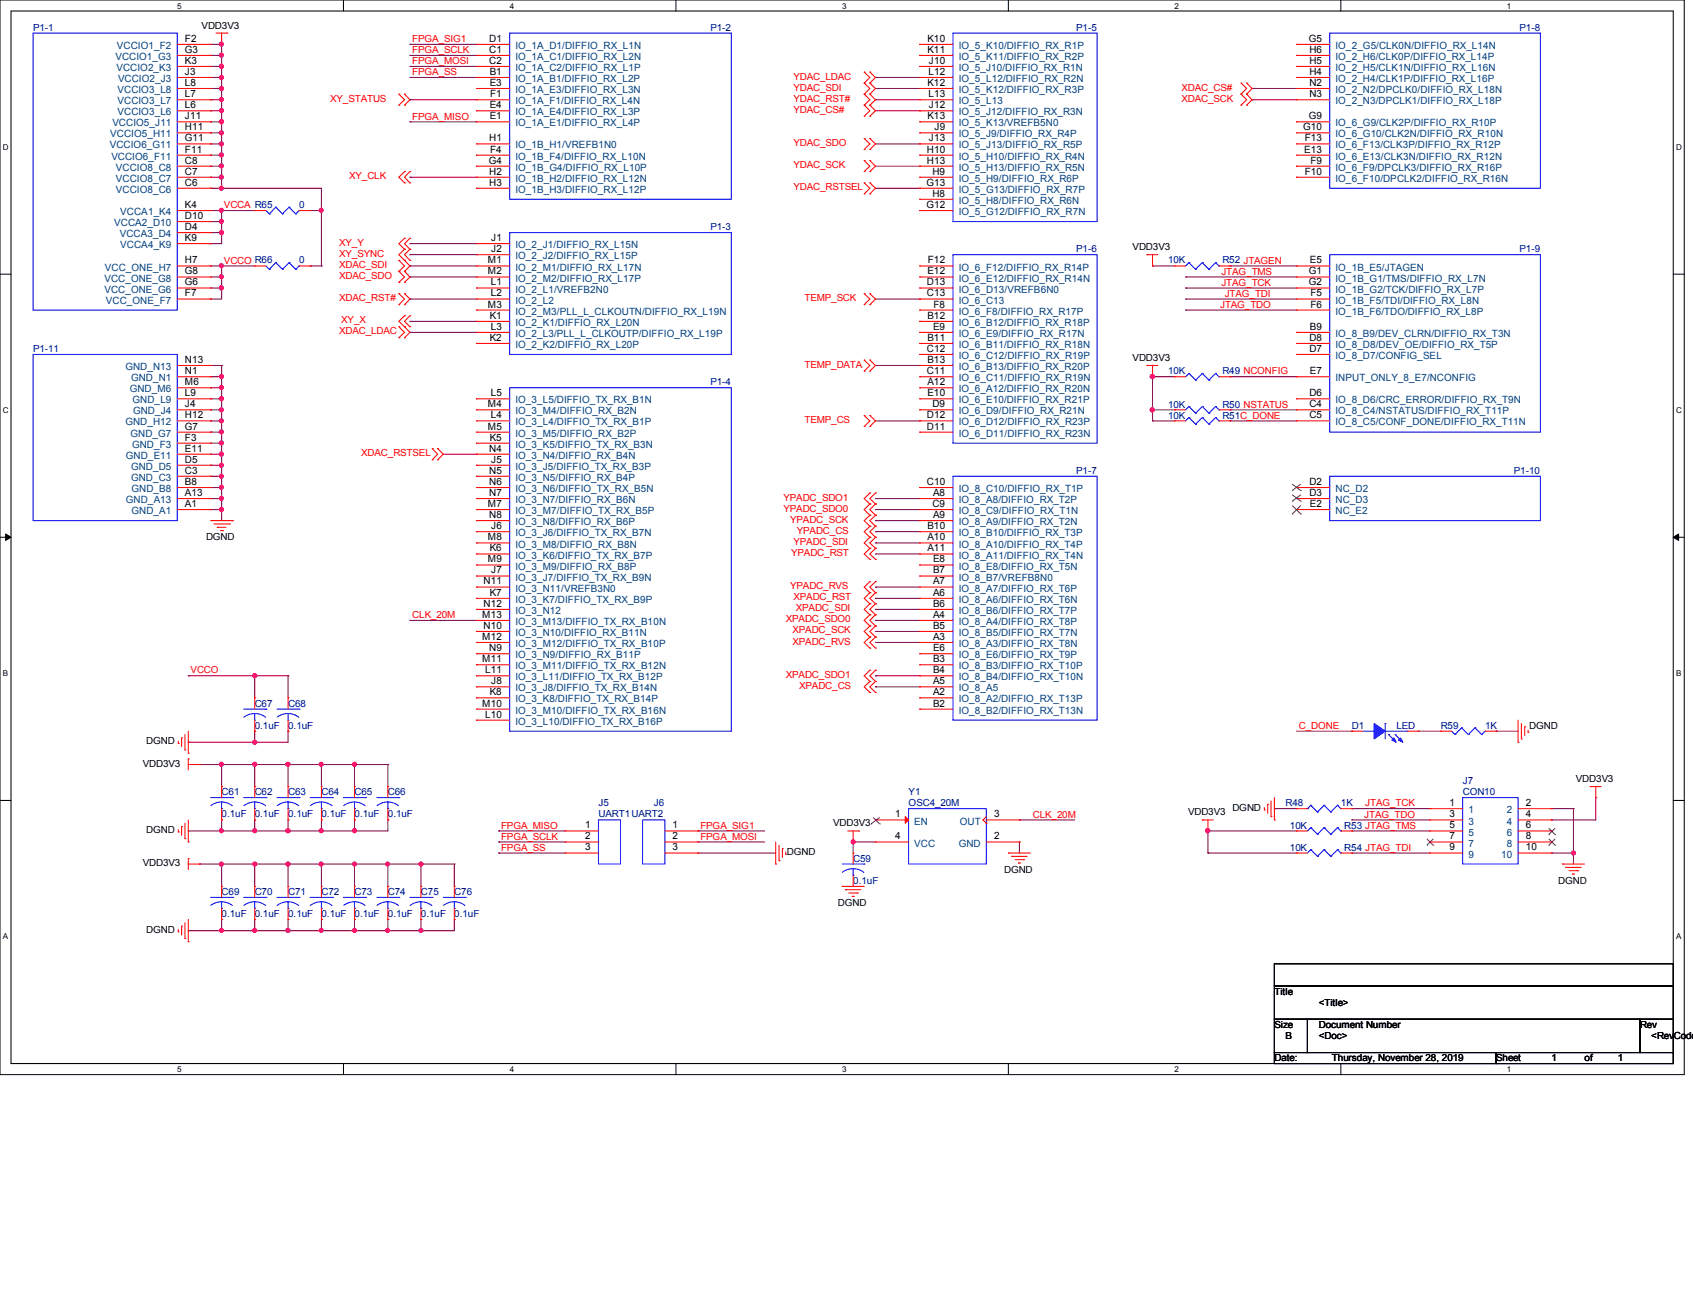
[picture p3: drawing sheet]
<svg xmlns="http://www.w3.org/2000/svg" width="279mm" height="216mm" viewBox="0 0 279 216" stroke-linecap="round" stroke-linejoin="round" font-family="sans-serif">
<defs><g id="words">
<g font-size="1.7" fill="#004080">
<text x="19.1" y="9.9">VCCIO1_G3</text>
<text x="19.2" y="11.7">VCCIO2_K3</text>
<text x="19.3" y="8.1">VCCIO1_F2</text>
<text x="85.1" y="8.1">IO_1A_D1/DIFFIO_RX_L1N</text>
<text x="85.1" y="9.9">IO_1A_C1/DIFFIO_RX_L2N</text>
<text x="85.1" y="11.7">IO_1A_C2/DIFFIO_RX_L1P</text>
<text x="158.2" y="8.1">IO_5_K10/DIFFIO_RX_R1P</text>
<text x="158.2" y="9.9">IO_5_K11/DIFFIO_RX_R2P</text>
<text x="158.2" y="11.7">IO_5_J10/DIFFIO_RX_R1N</text>
<text x="220.4" y="8.1">IO_2_G5/CLK0N/DIFFIO_RX_L14N</text>
<text x="220.4" y="9.9">IO_2_H6/CLK0P/DIFFIO_RX_L14P</text>
<text x="220.4" y="11.7">IO_2_H5/CLK1N/DIFFIO_RX_L16N</text>
<text x="19.4" y="15.4">VCCIO3_L8</text>
<text x="19.4" y="17.2">VCCIO3_L7</text>
<text x="19.5" y="13.5">VCCIO2_J3</text>
<text x="85.1" y="13.5">IO_1A_B1/DIFFIO_RX_L2P</text>
<text x="85.1" y="15.4">IO_1A_E3/DIFFIO_RX_L3N</text>
<text x="85.1" y="17.2">IO_1A_F1/DIFFIO_RX_L4N</text>
<text x="158.2" y="13.5">IO_5_L12/DIFFIO_RX_R2N</text>
<text x="158.2" y="15.4">IO_5_K12/DIFFIO_RX_R3P</text>
<text x="158.2" y="17.2">IO_5_L13</text>
<text x="220.4" y="13.5">IO_2_H4/CLK1P/DIFFIO_RX_L16P</text>
<text x="220.4" y="15.4">IO_2_N2/DPCLK0/DIFFIO_RX_L18N</text>
<text x="220.4" y="17.2">IO_2_N3/DPCLK1/DIFFIO_RX_L18P</text>
<text x="18.2" y="22.7">VCCIO5_H11</text>
<text x="18.5" y="20.9">VCCIO5_J11</text>
<text x="19.4" y="19">VCCIO3_L6</text>
<text x="85.1" y="19">IO_1A_E4/DIFFIO_RX_L3P</text>
<text x="85.1" y="20.9">IO_1A_E1/DIFFIO_RX_L4P</text>
<text x="158.2" y="19">IO_5_J12/DIFFIO_RX_R3N</text>
<text x="158.2" y="20.9">IO_5_K13/VREFB5N0</text>
<text x="158.2" y="22.7">IO_5_J9/DIFFIO_RX_R4P</text>
<text x="220.4" y="20.9">IO_6_G9/CLK2P/DIFFIO_RX_R10P</text>
<text x="220.4" y="22.7">IO_6_G10/CLK2N/DIFFIO_RX_R10N</text>
<text x="18.1" y="24.5">VCCIO6_G11</text>
<text x="18.4" y="26.4">VCCIO6_F11</text>
<text x="19.1" y="28.2">VCCIO8_C8</text>
<text x="85.1" y="24.5">IO_1B_H1/VREFB1N0</text>
<text x="85.1" y="26.4">IO_1B_F4/DIFFIO_RX_L10N</text>
<text x="85.1" y="28.2">IO_1B_G4/DIFFIO_RX_L10P</text>
<text x="158.2" y="24.5">IO_5_J13/DIFFIO_RX_R5P</text>
<text x="158.2" y="26.4">IO_5_H10/DIFFIO_RX_R4N</text>
<text x="158.2" y="28.2">IO_5_H13/DIFFIO_RX_R5N</text>
<text x="220.4" y="24.5">IO_6_F13/CLK3P/DIFFIO_RX_R12P</text>
<text x="220.4" y="26.4">IO_6_E13/CLK3N/DIFFIO_RX_R12N</text>
<text x="220.4" y="28.2">IO_6_F9/DPCLK3/DIFFIO_RX_R16P</text>
<text x="19.1" y="30">VCCIO8_C7</text>
<text x="19.1" y="31.8">VCCIO8_C6</text>
<text x="19.9" y="35.5">VCCA1_K4</text>
<text x="85.1" y="30">IO_1B_H2/DIFFIO_RX_L12N</text>
<text x="85.1" y="31.8">IO_1B_H3/DIFFIO_RX_L12P</text>
<text x="158.2" y="30">IO_5_H9/DIFFIO_RX_R6P</text>
<text x="158.2" y="31.8">IO_5_G13/DIFFIO_RX_R7P</text>
<text x="158.2" y="33.7">IO_5_H8/DIFFIO_RX_R6N</text>
<text x="158.2" y="35.5">IO_5_G12/DIFFIO_RX_R7N</text>
<text x="220.4" y="30">IO_6_F10/DPCLK2/DIFFIO_RX_R16N</text>
<text x="18.8" y="37.3">VCCA2_D10</text>
<text x="19.8" y="39.2">VCCA3_D4</text>
<text x="19.9" y="41">VCCA4_K9</text>
<text x="85.1" y="41">IO_2_J1/DIFFIO_RX_L15N</text>
<text x="17.2" y="46.5">VCC_ONE_G8</text>
<text x="17.3" y="44.7">VCC_ONE_H7</text>
<text x="85.1" y="42.8">IO_2_J2/DIFFIO_RX_L15P</text>
<text x="85.1" y="44.7">IO_2_M1/DIFFIO_RX_L17N</text>
<text x="85.1" y="46.5">IO_2_M2/DIFFIO_RX_L17P</text>
<text x="158.2" y="44.7">IO_6_F12/DIFFIO_RX_R14P</text>
<text x="158.2" y="46.5">IO_6_E12/DIFFIO_RX_R14N</text>
<text x="220.4" y="44.7">IO_1B_E5/JTAGEN</text>
<text x="220.4" y="46.5">IO_1B_G1/TMS/DIFFIO_RX_L7N</text>
<text x="17.2" y="48.3">VCC_ONE_G6</text>
<text x="17.5" y="50.1">VCC_ONE_F7</text>
<text x="85.1" y="48.3">IO_2_L1/VREFB2N0</text>
<text x="85.1" y="50.1">IO_2_L2</text>
<text x="85.1" y="51.9">IO_2_M3/PLL_L_CLKOUTN/DIFFIO_RX_L19N</text>
<text x="85.1" y="53.8">IO_2_K1/DIFFIO_RX_L20N</text>
<text x="158.2" y="48.3">IO_6_D13/VREFB6N0</text>
<text x="158.2" y="50.1">IO_6_C13</text>
<text x="158.2" y="51.9">IO_6_F8/DIFFIO_RX_R17P</text>
<text x="158.2" y="53.8">IO_6_B12/DIFFIO_RX_R18P</text>
<text x="220.4" y="48.3">IO_1B_G2/TCK/DIFFIO_RX_L7P</text>
<text x="220.4" y="50.1">IO_1B_F5/TDI/DIFFIO_RX_L8N</text>
<text x="220.4" y="51.9">IO_1B_F6/TDO/DIFFIO_RX_L8P</text>
<text x="85.1" y="55.6">IO_2_L3/PLL_L_CLKOUTP/DIFFIO_RX_L19P</text>
<text x="85.1" y="57.4">IO_2_K2/DIFFIO_RX_L20P</text>
<text x="158.2" y="55.6">IO_6_E9/DIFFIO_RX_R17N</text>
<text x="158.2" y="57.4">IO_6_B11/DIFFIO_RX_R18N</text>
<text x="158.2" y="59.3">IO_6_C12/DIFFIO_RX_R19P</text>
<text x="220.4" y="55.6">IO_8_B9/DEV_CLRN/DIFFIO_RX_T3N</text>
<text x="220.4" y="57.4">IO_8_D8/DEV_OE/DIFFIO_RX_T5P</text>
<text x="220.4" y="59.3">IO_8_D7/CONFIG_SEL</text>
<text x="20.7" y="61.1">GND_N13</text>
<text x="21.4" y="64.8">GND_M6</text>
<text x="21.6" y="62.9">GND_N1</text>
<text x="158.2" y="61.1">IO_6_B13/DIFFIO_RX_R20P</text>
<text x="158.2" y="62.9">IO_6_C11/DIFFIO_RX_R19N</text>
<text x="158.2" y="64.8">IO_6_A12/DIFFIO_RX_R20N</text>
<text x="220.4" y="62.9">INPUT_ONLY_8_E7/NCONFIG</text>
<text x="20.7" y="70.2">GND_H12</text>
<text x="21.9" y="66.6">GND_L9</text>
<text x="22" y="68.4">GND_J4</text>
<text x="85.1" y="66.6">IO_3_L5/DIFFIO_TX_RX_B1N</text>
<text x="85.1" y="68.4">IO_3_M4/DIFFIO_RX_B2N</text>
<text x="85.1" y="70.2">IO_3_L4/DIFFIO_TX_RX_B1P</text>
<text x="158.2" y="66.6">IO_6_E10/DIFFIO_RX_R21P</text>
<text x="158.2" y="68.4">IO_6_D9/DIFFIO_RX_R21N</text>
<text x="158.2" y="70.2">IO_6_D12/DIFFIO_RX_R23P</text>
<text x="220.4" y="66.6">IO_8_D6/CRC_ERROR/DIFFIO_RX_T9N</text>
<text x="220.4" y="68.4">IO_8_C4/NSTATUS/DIFFIO_RX_T11P</text>
<text x="220.4" y="70.2">IO_8_C5/CONF_DONE/DIFFIO_RX_T11N</text>
<text x="20.8" y="75.7">GND_E11</text>
<text x="21.5" y="72.1">GND_G7</text>
<text x="21.6" y="77.6">GND_D5</text>
<text x="21.8" y="73.9">GND_F3</text>
<text x="85.1" y="72.1">IO_3_M5/DIFFIO_RX_B2P</text>
<text x="85.1" y="73.9">IO_3_K5/DIFFIO_TX_RX_B3N</text>
<text x="85.1" y="75.7">IO_3_N4/DIFFIO_RX_B4N</text>
<text x="85.1" y="77.6">IO_3_J5/DIFFIO_TX_RX_B3P</text>
<text x="158.2" y="72.1">IO_6_D11/DIFFIO_RX_R23N</text>
<text x="20.8" y="83.1">GND_A13</text>
<text x="21.6" y="79.4">GND_C3</text>
<text x="21.7" y="81.2">GND_B8</text>
<text x="85.1" y="79.4">IO_3_N5/DIFFIO_RX_B4P</text>
<text x="85.1" y="81.2">IO_3_N6/DIFFIO_TX_RX_B5N</text>
<text x="85.1" y="83.1">IO_3_N7/DIFFIO_RX_B6N</text>
<text x="158.2" y="81.2">IO_8_C10/DIFFIO_RX_T1P</text>
<text x="158.2" y="83.1">IO_8_A8/DIFFIO_RX_T2P</text>
<text x="220.4" y="81.2">NC_D2</text>
<text x="220.4" y="83.1">NC_D3</text>
<text x="21.7" y="84.9">GND_A1</text>
<text x="85.1" y="84.9">IO_3_M7/DIFFIO_TX_RX_B5P</text>
<text x="85.1" y="86.7">IO_3_N8/DIFFIO_RX_B6P</text>
<text x="85.1" y="88.5">IO_3_J6/DIFFIO_TX_RX_B7N</text>
<text x="158.2" y="84.9">IO_8_C9/DIFFIO_RX_T1N</text>
<text x="158.2" y="86.7">IO_8_A9/DIFFIO_RX_T2N</text>
<text x="158.2" y="88.5">IO_8_B10/DIFFIO_RX_T3P</text>
<text x="220.4" y="84.9">NC_E2</text>
<text x="85.1" y="90.4">IO_3_M8/DIFFIO_RX_B8N</text>
<text x="85.1" y="92.2">IO_3_K6/DIFFIO_TX_RX_B7P</text>
<text x="85.1" y="94">IO_3_M9/DIFFIO_RX_B8P</text>
<text x="85.1" y="95.8">IO_3_J7/DIFFIO_TX_RX_B9N</text>
<text x="158.2" y="90.4">IO_8_A10/DIFFIO_RX_T4P</text>
<text x="158.2" y="92.2">IO_8_A11/DIFFIO_RX_T4N</text>
<text x="158.2" y="94">IO_8_E8/DIFFIO_RX_T5N</text>
<text x="158.2" y="95.8">IO_8_B7/VREFB8N0</text>
<text x="85.1" y="97.7">IO_3_N11/VREFB3N0</text>
<text x="85.1" y="99.5">IO_3_K7/DIFFIO_TX_RX_B9P</text>
<text x="85.1" y="101.3">IO_3_N12</text>
<text x="158.2" y="97.7">IO_8_A7/DIFFIO_RX_T6P</text>
<text x="158.2" y="99.5">IO_8_A6/DIFFIO_RX_T6N</text>
<text x="158.2" y="101.3">IO_8_B6/DIFFIO_RX_T7P</text>
<text x="85.1" y="103.2">IO_3_M13/DIFFIO_TX_RX_B10N</text>
<text x="85.1" y="105">IO_3_N10/DIFFIO_RX_B11N</text>
<text x="85.1" y="106.8">IO_3_M12/DIFFIO_TX_RX_B10P</text>
<text x="158.2" y="103.2">IO_8_A4/DIFFIO_RX_T8P</text>
<text x="158.2" y="105">IO_8_B5/DIFFIO_RX_T7N</text>
<text x="158.2" y="106.8">IO_8_A3/DIFFIO_RX_T8N</text>
<text x="85.1" y="108.7">IO_3_N9/DIFFIO_RX_B11P</text>
<text x="85.1" y="110.5">IO_3_M11/DIFFIO_TX_RX_B12N</text>
<text x="85.1" y="112.3">IO_3_L11/DIFFIO_TX_RX_B12P</text>
<text x="158.2" y="108.7">IO_8_E6/DIFFIO_RX_T9P</text>
<text x="158.2" y="110.5">IO_8_B3/DIFFIO_RX_T10P</text>
<text x="158.2" y="112.3">IO_8_B4/DIFFIO_RX_T10N</text>
<text x="85.1" y="114.1">IO_3_J8/DIFFIO_TX_RX_B14N</text>
<text x="85.1" y="116">IO_3_K8/DIFFIO_TX_RX_B14P</text>
<text x="85.1" y="117.8">IO_3_M10/DIFFIO_TX_RX_B16N</text>
<text x="85.1" y="119.6">IO_3_L10/DIFFIO_TX_RX_B16P</text>
<text x="158.2" y="114.1">IO_8_A5</text>
<text x="158.2" y="116">IO_8_A2/DIFFIO_RX_T13P</text>
<text x="158.2" y="117.8">IO_8_B2/DIFFIO_RX_T13N</text>
<text x="150.9" y="136.1">EN</text>
<text x="158.4" y="136.1">OUT</text>
<text x="242.3" y="134.2">1</text>
<text x="242.3" y="136.1">3</text>
<text x="242.3" y="137.9">5</text>
<text x="248.7" y="134.2">2</text>
<text x="248.7" y="136.1">4</text>
<text x="248.7" y="137.9">6</text>
<text x="150.9" y="139.7">VCC</text>
<text x="158.2" y="139.7">GND</text>
<text x="242.3" y="139.7">7</text>
<text x="242.3" y="141.6">9</text>
<text x="247.8" y="141.6">10</text>
<text x="248.7" y="139.7">8</text>
</g>
<g font-size="1.7">
<text x="30.5" y="6.9">F2</text>
<text x="30.5" y="8.7">G3</text>
<text x="30.5" y="10.5">K3</text>
<text x="80.7" y="6.9">D1</text>
<text x="80.7" y="8.7">C1</text>
<text x="80.7" y="10.5">C2</text>
<text x="153" y="6.9">K10</text>
<text x="153" y="8.7">K11</text>
<text x="153.3" y="10.5">J10</text>
<text x="216" y="6.9">G5</text>
<text x="216.1" y="8.7">H6</text>
<text x="216.1" y="10.5">H5</text>
<text x="30.5" y="12.4">J3</text>
<text x="30.5" y="14.2">L8</text>
<text x="30.5" y="16">L7</text>
<text x="30.5" y="17.9">L6</text>
<text x="80.8" y="12.4">B1</text>
<text x="80.8" y="14.2">E3</text>
<text x="80.8" y="17.9">E4</text>
<text x="80.9" y="16">F1</text>
<text x="153" y="14.2">K12</text>
<text x="153.2" y="12.4">L12</text>
<text x="153.2" y="16">L13</text>
<text x="153.3" y="17.9">J12</text>
<text x="216.1" y="12.4">H4</text>
<text x="216.1" y="14.2">N2</text>
<text x="216.1" y="16">N3</text>
<text x="30.5" y="19.7">J11</text>
<text x="30.5" y="21.5">H11</text>
<text x="30.5" y="23.3">G11</text>
<text x="80.7" y="23.3">H1</text>
<text x="80.8" y="19.7">E1</text>
<text x="153" y="19.7">K13</text>
<text x="153.3" y="23.3">J13</text>
<text x="154.2" y="21.5">J9</text>
<text x="215.1" y="21.5">G10</text>
<text x="215.3" y="23.3">F13</text>
<text x="216" y="19.7">G9</text>
<text x="30.5" y="25.2">F11</text>
<text x="30.5" y="27">C8</text>
<text x="30.5" y="28.8">C7</text>
<text x="80.7" y="27">G4</text>
<text x="80.7" y="28.8">H2</text>
<text x="80.9" y="25.2">F4</text>
<text x="153" y="25.2">H10</text>
<text x="153" y="27">H13</text>
<text x="153.9" y="28.8">H9</text>
<text x="215.2" y="25.2">E13</text>
<text x="215.3" y="28.8">F10</text>
<text x="216.3" y="27">F9</text>
<text x="30.5" y="30.6">C6</text>
<text x="30.5" y="34.3">K4</text>
<text x="80.7" y="30.6">H3</text>
<text x="152.9" y="30.6">G13</text>
<text x="152.9" y="34.3">G12</text>
<text x="153.9" y="32.5">H8</text>
<text x="30.5" y="36.2">D10</text>
<text x="30.5" y="38">D4</text>
<text x="30.5" y="39.8">K9</text>
<text x="81.1" y="39.8">J1</text>
<text x="81.1" y="41.6">J2</text>
<text x="30.5" y="43.5">H7</text>
<text x="30.5" y="45.3">G8</text>
<text x="30.5" y="47.1">G6</text>
<text x="80.5" y="43.5">M1</text>
<text x="80.5" y="45.3">M2</text>
<text x="81" y="47.1">L1</text>
<text x="153" y="47.1">D13</text>
<text x="153" y="45.3">E12</text>
<text x="153.1" y="43.5">F12</text>
<text x="216" y="45.3">G1</text>
<text x="216" y="47.1">G2</text>
<text x="216.2" y="43.5">E5</text>
<text x="30.5" y="48.9">F7</text>
<text x="80.5" y="50.8">M3</text>
<text x="80.8" y="52.6">K1</text>
<text x="81" y="48.9">L2</text>
<text x="153" y="48.9">C13</text>
<text x="153" y="52.6">B12</text>
<text x="154.1" y="50.8">F8</text>
<text x="216.3" y="48.9">F5</text>
<text x="216.3" y="50.8">F6</text>
<text x="30.5" y="59.9">N13</text>
<text x="80.8" y="56.3">K2</text>
<text x="81" y="54.4">L3</text>
<text x="153" y="58.1">C12</text>
<text x="153" y="56.3">B11</text>
<text x="153" y="59.9">B13</text>
<text x="154" y="54.4">E9</text>
<text x="216.1" y="56.3">D8</text>
<text x="216.1" y="58.1">D7</text>
<text x="216.2" y="54.4">B9</text>
<text x="30.5" y="61.8">N1</text>
<text x="30.5" y="63.6">M6</text>
<text x="30.5" y="65.4">L9</text>
<text x="81" y="65.4">L5</text>
<text x="153" y="61.8">C11</text>
<text x="153" y="63.6">A12</text>
<text x="153" y="65.4">E10</text>
<text x="216.1" y="65.4">D6</text>
<text x="216.2" y="61.8">E7</text>
<text x="30.5" y="67.2">J4</text>
<text x="30.5" y="69">H12</text>
<text x="30.5" y="70.9">G7</text>
<text x="80.5" y="67.2">M4</text>
<text x="80.5" y="70.9">M5</text>
<text x="81" y="69">L4</text>
<text x="153" y="69">D12</text>
<text x="153" y="70.9">D11</text>
<text x="153.9" y="67.2">D9</text>
<text x="216.1" y="67.2">C4</text>
<text x="216.1" y="69">C5</text>
<text x="30.5" y="72.7">F3</text>
<text x="30.5" y="74.5">E11</text>
<text x="30.5" y="76.4">D5</text>
<text x="80.7" y="74.5">N4</text>
<text x="80.8" y="72.7">K5</text>
<text x="81.1" y="76.4">J5</text>
<text x="30.5" y="78.2">C3</text>
<text x="30.5" y="80.1">B8</text>
<text x="30.5" y="81.9">A13</text>
<text x="30.5" y="83.7">A1</text>
<text x="80.5" y="83.7">M7</text>
<text x="80.7" y="78.2">N5</text>
<text x="80.7" y="80.1">N6</text>
<text x="80.7" y="81.9">N7</text>
<text x="153" y="80.1">C10</text>
<text x="153.9" y="83.7">C9</text>
<text x="154" y="81.9">A8</text>
<text x="216.1" y="80.1">D2</text>
<text x="216.1" y="81.9">D3</text>
<text x="216.2" y="83.7">E2</text>
<text x="80.5" y="89.2">M8</text>
<text x="80.7" y="85.5">N8</text>
<text x="81.1" y="87.3">J6</text>
<text x="153" y="87.3">B10</text>
<text x="153" y="89.2">A10</text>
<text x="154" y="85.5">A9</text>
<text x="80.5" y="92.8">M9</text>
<text x="80.8" y="91">K6</text>
<text x="81.1" y="94.7">J7</text>
<text x="153" y="91">A11</text>
<text x="154" y="92.8">E8</text>
<text x="154" y="94.7">B7</text>
<text x="79.6" y="102">M13</text>
<text x="79.8" y="96.5">N11</text>
<text x="79.8" y="100.2">N12</text>
<text x="80.8" y="98.3">K7</text>
<text x="154" y="96.5">A7</text>
<text x="154" y="98.3">A6</text>
<text x="154" y="100.2">B6</text>
<text x="154" y="102">A4</text>
<text x="79.6" y="105.6">M12</text>
<text x="79.8" y="103.8">N10</text>
<text x="80.7" y="107.5">N9</text>
<text x="154" y="103.8">B5</text>
<text x="154" y="105.6">A3</text>
<text x="154" y="107.5">E6</text>
<text x="79.6" y="109.3">M11</text>
<text x="80.1" y="111.1">L11</text>
<text x="81.1" y="112.9">J8</text>
<text x="154" y="109.3">B3</text>
<text x="154" y="111.1">B4</text>
<text x="154" y="112.9">A5</text>
<text x="79.6" y="116.6">M10</text>
<text x="80.1" y="118.4">L10</text>
<text x="80.8" y="114.8">K8</text>
<text x="154" y="114.8">A2</text>
<text x="154" y="116.6">B2</text>
<text x="96.6" y="136.7">1</text>
<text x="111" y="136.7">1</text>
<text x="147.8" y="134.9">1</text>
<text x="164.1" y="134.9">3</text>
<text x="239.2" y="133.1">1</text>
<text x="239.2" y="134.9">3</text>
<text x="239.2" y="136.7">5</text>
<text x="251.8" y="133.1">2</text>
<text x="251.8" y="134.9">4</text>
<text x="251.8" y="136.7">6</text>
<text x="96.6" y="138.6">2</text>
<text x="96.6" y="140.4">3</text>
<text x="111" y="138.6">2</text>
<text x="111" y="140.4">3</text>
<text x="147.8" y="138.6">4</text>
<text x="164.1" y="138.6">2</text>
<text x="239.2" y="138.6">7</text>
<text x="239.2" y="140.4">9</text>
<text x="251.8" y="138.6">8</text>
<text x="251.8" y="140.4">10</text>
</g>
<g font-size="1.6" fill="#000080">
<text x="5.5" y="5.1">P1-1</text>
<text x="117.2" y="5.1">P1-2</text>
<text x="177.6" y="5.1">P1-5</text>
<text x="250.8" y="5.1">P1-8</text>
<text x="49.4" y="34.3">0</text>
<text x="117.2" y="38">P1-3</text>
<text x="177.6" y="41.7">P1-6</text>
<text x="250.8" y="41.7">P1-9</text>
<text x="49.4" y="43.5">0</text>
<text x="192.8" y="43.5">10K</text>
<text x="201.7" y="43.5">R52 JTAGEN</text>
<text x="5.5" y="58.1">P1-11</text>
<text x="117.2" y="63.6">P1-4</text>
<text x="192.8" y="61.8">10K</text>
<text x="201.7" y="61.8">R49 NCONFIG</text>
<text x="192.8" y="67.3">10K</text>
<text x="192.8" y="69.1">10K</text>
<text x="201.7" y="67.3">R50 NSTATUS</text>
<text x="201.7" y="69.1">R51C_DONE</text>
<text x="177.6" y="78.2">P1-7</text>
<text x="249.8" y="78.2">P1-10</text>
<text x="42" y="116.6">C67</text>
<text x="47.5" y="116.6">C68</text>
<text x="42" y="120.3">0.1uF</text>
<text x="47.5" y="120.3">0.1uF</text>
<text x="223.1" y="120.3">D1</text>
<text x="230.4" y="120.3">LED</text>
<text x="237.8" y="120.3">R59</text>
<text x="245.1" y="120.3">1K</text>
<text x="36.6" y="131.3">C61</text>
<text x="42" y="131.3">C62</text>
<text x="47.5" y="131.3">C63</text>
<text x="53" y="131.3">C64</text>
<text x="58.5" y="131.3">C65</text>
<text x="64" y="131.3">C66</text>
<text x="150" y="131.3">Y1</text>
<text x="241.4" y="129.5">J7</text>
<text x="241.4" y="131.3">CON10</text>
<text x="36.6" y="134.9">0.1uF</text>
<text x="42" y="134.9">0.1uF</text>
<text x="47.5" y="134.9">0.1uF</text>
<text x="53" y="134.9">0.1uF</text>
<text x="58.5" y="134.9">0.1uF</text>
<text x="64" y="134.9">0.1uF</text>
<text x="98.8" y="133.1">J5</text>
<text x="98.8" y="134.9">UART1UART2</text>
<text x="107.9" y="133.1">J6</text>
<text x="150" y="133.1">OSC4_20M</text>
<text x="212.2" y="133.1">R48</text>
<text x="212.9" y="136.8">10K</text>
<text x="221.3" y="133.1">1K</text>
<text x="221.8" y="136.8">R53 JTAG_TMS</text>
<text x="140.8" y="142.2">C59</text>
<text x="212.9" y="140.4">10K</text>
<text x="221.8" y="140.4">R54 JTAG_TDI</text>
<text x="36.6" y="147.7">C69</text>
<text x="42" y="147.7">C70</text>
<text x="47.5" y="147.7">C71</text>
<text x="53" y="147.7">C72</text>
<text x="58.5" y="147.7">C73</text>
<text x="64" y="147.7">C74</text>
<text x="69.5" y="147.7">C75</text>
<text x="75" y="147.7">C76</text>
<text x="140.8" y="145.9">0.1uF</text>
<text x="36.6" y="151.4">0.1uF</text>
<text x="42" y="151.4">0.1uF</text>
<text x="47.5" y="151.4">0.1uF</text>
<text x="53" y="151.4">0.1uF</text>
<text x="58.5" y="151.4">0.1uF</text>
<text x="64" y="151.4">0.1uF</text>
<text x="69.5" y="151.4">0.1uF</text>
<text x="75" y="151.4">0.1uF</text>
</g>
<g font-size="1.6">
<text x="33.3" y="4.7">VDD3V3</text>
<text x="186.9" y="41.3">VDD3V3</text>
<text x="186.9" y="59.6">VDD3V3</text>
<text x="34" y="89.2">DGND</text>
<text x="24.1" y="122.9">DGND</text>
<text x="252.4" y="120.3">DGND</text>
<text x="23.6" y="126.5">VDD3V3</text>
<text x="260.1" y="129.1">VDD3V3</text>
<text x="24.1" y="137.5">DGND</text>
<text x="137.5" y="136.4">VDD3V3</text>
<text x="196.1" y="134.6">VDD3V3</text>
<text x="203.4" y="133.8">DGND</text>
<text x="23.6" y="143">VDD3V3</text>
<text x="129.8" y="141.1">DGND</text>
<text x="138.3" y="149.6">DGND</text>
<text x="165.7" y="144.1">DGND</text>
<text x="257.2" y="145.9">DGND</text>
<text x="24.1" y="154">DGND</text>
<text x="210.3" y="164.2">Title</text>
<text x="217.7" y="166">&lt;Title&gt;</text>
<text x="210.3" y="169.7">Size</text>
<text x="212.2" y="171.5">B</text>
<text x="217.7" y="169.7">Document Number</text>
<text x="217.7" y="171.5">&lt;Doc&gt;</text>
<text x="270.7" y="169.7">Rev</text>
<text x="272.5" y="171.5">&lt;RevCode&gt;</text>
<text x="210.3" y="175.2">Date:</text>
<text x="219.8" y="175.2">Thursday, November 28, 2019</text>
<text x="246.9" y="175.2">Sheet</text>
<text x="256.1" y="175.2">1</text>
<text x="261.5" y="175.2">of</text>
<text x="267" y="175.2">1</text>
</g>
<g font-size="1.6" fill="#f00">
<text x="68" y="10.6">FPGA_MOSI</text>
<text x="68" y="8.8">FPGA_SCLK</text>
<text x="68" y="6.9">FPGA_SIG1</text>
<text x="54.5" y="16.8">XY_STATUS</text>
<text x="68" y="12.4">FPGA_SS</text>
<text x="130.9" y="14.9">YDAC_SDI</text>
<text x="130.9" y="16.8">YDAC_RST#</text>
<text x="130.9" y="13.1">YDAC_LDAC</text>
<text x="195" y="14.9">XDAC_CS#</text>
<text x="195" y="16.8">XDAC_SCK</text>
<text x="68" y="19.7">FPGA_MISO</text>
<text x="130.9" y="18.6">YDAC_CS#</text>
<text x="57.6" y="29.6">XY_CLK</text>
<text x="130.9" y="27.8">YDAC_SCK</text>
<text x="130.9" y="24.1">YDAC_SDO</text>
<text x="37" y="34.4">VCCA R65</text>
<text x="130.9" y="31.4">YDAC_RSTSEL</text>
<text x="56" y="40.6">XY_Y</text>
<text x="37" y="43.5">VCCO R66</text>
<text x="56" y="44.2">XDAC_SDI</text>
<text x="56" y="46.1">XDAC_SDO</text>
<text x="56" y="42.4">XY_SYNC</text>
<text x="201.6" y="45.3">JTAG_TMS</text>
<text x="201.6" y="47.2">JTAG_TCK</text>
<text x="56" y="49.7">XDAC_RST#</text>
<text x="56.3" y="53.4">XY_X</text>
<text x="132.8" y="49.7">TEMP_SCK</text>
<text x="201.4" y="50.8">JTAG_TDO</text>
<text x="202.1" y="49">JTAG_TDI</text>
<text x="56" y="55.2">XDAC_LDAC</text>
<text x="132.8" y="60.7">TEMP_DATA</text>
<text x="132.8" y="69.8">TEMP_CS</text>
<text x="59.6" y="75.3">XDAC_RSTSEL</text>
<text x="129.3" y="82.6">YPADC_SDO1</text>
<text x="129.3" y="84.5">YPADC_SDO0</text>
<text x="130.4" y="86.3">YPADC_SCK</text>
<text x="130.9" y="90">YPADC_SDI</text>
<text x="131.5" y="88.1">YPADC_CS</text>
<text x="130.6" y="91.8">YPADC_RST</text>
<text x="130.4" y="97.2">YPADC_RVS</text>
<text x="130.9" y="99.1">XPADC_RST</text>
<text x="131.3" y="100.9">XPADC_SDI</text>
<text x="68" y="102">CLK_20M</text>
<text x="129.7" y="102.7">XPADC_SDO0</text>
<text x="130.8" y="106.4">XPADC_RVS</text>
<text x="130.8" y="104.6">XPADC_SCK</text>
<text x="31.5" y="111.2">VCCO</text>
<text x="129.7" y="111.9">XPADC_SDO1</text>
<text x="131.9" y="113.7">XPADC_CS</text>
<text x="214.4" y="120.3">C_DONE</text>
<text x="82.7" y="136.8">FPGA_MISO</text>
<text x="115.6" y="136.8">FPGA_SIG1</text>
<text x="170.4" y="135">CLK_20M</text>
<text x="225.1" y="135">JTAG_TDO</text>
<text x="225.3" y="133.1">JTAG_TCK</text>
<text x="82.7" y="138.6">FPGA_SCLK</text>
<text x="82.7" y="140.4">FPGA_SS</text>
<text x="115.6" y="138.6">FPGA_MOSI</text>
</g>
<g font-size="1.3">
<text x="29.3" y="1.4">5</text>
<text x="84.1" y="1.4">4</text>
<text x="139" y="1.4">3</text>
<text x="193.8" y="1.4">2</text>
<text x="248.7" y="1.4">1</text>
<text x=".5" y="24.7">D</text>
<text x="276.6" y="24.7">D</text>
<text x=".5" y="68.2">C</text>
<text x="276.6" y="68.2">C</text>
<text x=".5" y="111.6">B</text>
<text x="276.6" y="111.6">B</text>
<text x=".5" y="155">A</text>
<text x="276.6" y="155">A</text>
<text x="29.3" y="177">5</text>
<text x="84.1" y="177">4</text>
<text x="139" y="177">3</text>
<text x="193.8" y="177">2</text>
<text x="248.7" y="177">1</text>
</g>
</g></defs>
<path d="M0 0h278v177.4h-278zM1.8 1.8h274.3v173.8h-274.3z" fill="none" stroke="#000" stroke-width=".17"/>
<g fill="#fff">
<path d="M29.3 .2h.7v1.5h-.7z"/>
<path d="M29.3 175.8h.7v1.4h-.7z"/>
</g>
<path d="M56.7 0v1.8M56.7 175.6v1.8" fill="none" stroke="#000" stroke-width=".17"/>
<g fill="#fff">
<path d="M84.1 .2h.7v1.5h-.7z"/>
<path d="M84.1 175.8h.7v1.4h-.7z"/>
</g>
<path d="M111.5 0v1.8M111.5 175.6v1.8" fill="none" stroke="#000" stroke-width=".17"/>
<g fill="#fff">
<path d="M139 .2h.7v1.5h-.7z"/>
<path d="M139 175.8h.7v1.4h-.7z"/>
</g>
<path d="M166.4 0v1.8M166.4 175.6v1.8" fill="none" stroke="#000" stroke-width=".17"/>
<g fill="#fff">
<path d="M193.8 .2h.8v1.5h-.8z"/>
<path d="M193.8 175.8h.8v1.4h-.8z"/>
</g>
<path d="M221.3 0v1.8M221.3 175.6v1.8" fill="none" stroke="#000" stroke-width=".17"/>
<g fill="#fff">
<path d="M248.7 .2h.7v1.5h-.7z"/>
<path d="M248.7 175.8h.7v1.4h-.7z"/>
<path d="M.5 23.5h.9v1.5h-.9z"/>
<path d="M276.6 23.5h.9v1.5h-.9z"/>
<path d="M.5 67h.9v1.5h-.9z"/>
<path d="M276.6 67h.9v1.5h-.9z"/>
</g>
<path d="M0 45.3h1.8M276.1 45.3h1.9" fill="none" stroke="#000" stroke-width=".17"/>
<g fill="#fff">
<path d="M.5 110.4h.8v1.5h-.8z"/>
<path d="M276.6 110.4h.9v1.5h-.9z"/>
</g>
<path d="M0 88.7h1.8M276.1 88.7h1.9" fill="none" stroke="#000" stroke-width=".17"/>
<path d="M.9 88.1l.9 .6-.9 .5zM276.1 88.7l.9-.6v1.1z" fill="#000" stroke="#000" stroke-width=".17"/>
<g fill="#fff">
<path d="M.5 153.8h.8v1.5h-.8z"/>
<path d="M276.6 153.8h.9v1.5h-.9z"/>
</g>
<path d="M0 132.1h1.8M276.1 132.1h1.9M210.3 159.1h65.8v3.7h-65.8zM210.3 162.8h65.8v5.4h-65.8zM210.3 168.2h5.5v5.5h-5.5zM210.3 173.7h36.6v1.9h-36.6zM215.8 168.2h54.8v5.5h-54.8zM246.9 173.7h29.2v1.9h-29.2zM270.6 168.2h5.5v5.5h-5.5z" fill="none" stroke="#000" stroke-width=".17"/>
<g fill="none" stroke="#800040" stroke-width=".17">
<path d="M34.8 12.8h.1M34.8 14.6h.1M34.8 7.3h.1M34.8 9.1h.1M34.8 18.3h.1M34.8 16.5h.1M34.8 11h.1M34.8 12.8h1.8M34.8 14.6h1.8M34.8 7.3h1.8M34.8 9.1h1.8M34.8 18.3h1.8"/>
<path d="M34.8 16.5h1.8M34.8 11h1.8M36.6 12.8h.1M36.6 7.3h.1M36.6 18.3h.1M36.6 16.5h.1M36.6 14.6h.1M36.6 11h.1M36.6 9.1h.1M36.6 7.3v23.8M67.6 12.8h.1M67.6 11h.1"/>
<path d="M67.6 9.1h.1M67.6 7.3h.1M67.6 16.5h.1M67.6 12.8h11M67.6 7.3h11M67.6 9.1h11M67.6 16.5h11M67.6 11h11M144.5 16.5h.1M144.5 12.8h.1M144.5 12.8h7.3M144.5 14.6h7.3"/>
<path d="M144.5 18.3h7.3M144.5 16.5h7.3M151.8 18.3h.1M151.8 14.6h.1M206.6 14.6h.1M206.6 16.5h.1M206.6 14.6h7.4M206.6 16.5h7.4M34.8 23.7h.1M34.8 25.6h.1M34.8 36.6h.1M34.8 38.4h.1"/>
<path d="M34.8 20.1h.1M34.8 21.9h.1M34.8 34.8h.1M34.8 29.3h.1M34.8 27.4h.1M34.8 31.1h.1M34.8 31.1h18.2v12.8M34.8 23.7h1.8M34.8 25.6h1.8M34.8 36.6h1.8M34.8 38.4h1.8M34.8 20.1h1.8"/>
<path d="M34.8 21.9h1.8M34.8 34.8h7.2M34.8 29.3h1.8M34.8 27.4h1.8M36.6 23.7h.1M36.6 36.6h.1M36.6 20.1h.1M36.6 34.8h.1M36.6 29.3h.1M36.6 27.4h.1M36.6 25.6h.1M36.6 38.4h.1"/>
<path d="M36.6 21.9h.1M36.6 31.1h.1M36.6 34.8v5.4h-1.8M51.2 34.8h1.8M53 34.8h.1M67.6 20.1h.1M67.6 29.3h.1M67.6 20.1h11M67.6 29.3h11M144.5 23.7h7.3M144.5 31.1h7.3M144.5 27.4h7.3"/>
<path d="M151.8 27.4h.1M151.8 31.1h.1M151.8 23.7h.1M34.8 47.5h.1M34.8 49.4h.1M34.8 45.7h.1M34.8 43.9h.1M34.8 40.2h.1M34.8 47.5h1.8M34.8 45.7h1.8M34.8 43.9h7.2M36.6 47.5h.1"/>
<path d="M36.6 45.7h.1M36.6 43.9h.1M36.6 43.9v5.5h-1.8M51.2 43.9h.1M51.2 43.9h1.8M53 43.9h.1M67.6 40.2h.1M67.6 53h.1M67.6 43.9h.1M67.6 45.7h.1M67.6 49.4h.1M67.6 42h.1"/>
<path d="M67.6 54.9h.1M67.6 49.4h11M67.6 45.7h11M67.6 43.9h11M67.6 40.2h11M67.6 53h11M67.6 42h11M67.6 54.9h11M144.5 49.4h7.3M151.8 49.4h.1M190.2 43.9h.1M190.2 43.9h3.6"/>
<path d="M195.7 45.7h.1M195.7 47.5h.1M195.7 49.4h.1M195.7 51.2h.1M195.7 47.5h18.3M195.7 49.4h18.3M195.7 45.7h18.3M195.7 51.2h18.3M203 43.9h.1M203 43.9h11M34.8 60.3h.1M34.8 62.2h.1"/>
<path d="M34.8 65.8h.1M34.8 67.6h.1M34.8 73.2h.1M34.8 75h.1M34.8 78.6h.1M34.8 64h.1M34.8 71.3h.1M34.8 76.8h.1M34.8 69.5h.1M34.8 60.3h1.8M34.8 62.2h1.8M34.8 65.8h1.8"/>
<path d="M34.8 67.6h1.8M34.8 73.2h1.8M34.8 75h1.8M34.8 78.6h1.8M34.8 64h1.8M34.8 71.3h1.8M34.8 76.8h1.8M34.8 69.5h1.8M36.6 60.3h.1M36.6 65.8h.1M36.6 73.2h.1M36.6 78.6h.1"/>
<path d="M36.6 64h.1M36.6 71.3h.1M36.6 76.8h.1M36.6 62.2h.1M36.6 75h.1M36.6 69.5h.1M36.6 67.6h.1M36.6 60.3v25.6M73.2 75h5.4M78.6 75h.1M144.5 60.3h7.3M144.5 69.5h7.3"/>
<path d="M151.8 60.3h.1M151.8 69.5h.1M190.2 67.6h.1M190.2 69.5h.1M190.2 62.2h.1M190.2 60.3h.1M190.2 62.2h3.6M190.2 67.6h3.6M190.2 69.5h3.6M190.2 60.3v9.2M203 62.2h.1M203 67.6h.1"/>
<path d="M203 69.5h.1M203 62.2h11M203 67.6h11M203 69.5h11M34.8 82.3h.1M34.8 84.1h.1M34.8 80.5h.1M34.8 82.3h1.8M34.8 84.1h1.8M34.8 80.5h1.8M36.6 84.1h.1M36.6 80.5h.1"/>
<path d="M36.6 82.3h.1M144.5 98.8h.1M144.5 96.9h.1M144.5 82.3h.1M144.5 84.1h.1M144.5 85.9h.1M144.5 87.8h.1M144.5 89.6h.1M144.5 91.4h.1M144.5 82.3h7.3M144.5 84.1h7.3M144.5 98.8h7.3"/>
<path d="M144.5 96.9h7.3M144.5 85.9h7.3M144.5 87.8h7.3M144.5 89.6h7.3M144.5 91.4h7.3M31.1 111.5h.1M31.1 111.5h16.4M42 111.5h.1M42 111.5v3.7M47.5 111.5h.1M47.5 111.5v3.7M67.6 102.4h.1"/>
<path d="M67.6 102.4h11M144.5 100.6h.1M144.5 106h.1M144.5 102.4h.1M144.5 111.5h.1M144.5 113.4h.1M144.5 111.5h7.3M144.5 100.6h7.3M144.5 106h7.3M144.5 102.4h7.3M144.5 113.4h7.3M144.5 104.2h7.3"/>
<path d="M151.8 104.2h.1M31.1 137.2h.1M31.1 122.5h.1M32.9 126.2h.1M32.9 126.2h31.1M36.6 126.2h.1M36.6 135.3h.1M36.6 137.2h.1M36.6 126.2v3.6M36.6 135.3v1.9M42 135.3h.1M42 137.2h.1"/>
<path d="M42 126.2h.1M42 120.7h.1M42 122.5h.1M42 120.7v1.8M42 126.2v3.6M42 135.3v1.9M47.5 137.2h.1M47.5 135.3h.1M47.5 126.2h.1M47.5 120.7h.1M47.5 120.7v1.8h-16.4M47.5 126.2v3.6"/>
<path d="M47.5 135.3v1.9M53 135.3h.1M53 137.2h.1M53 126.2h.1M53 126.2v3.6M53 135.3v1.9M58.5 135.3h.1M58.5 126.2h.1M58.5 137.2h.1M58.5 126.2v3.6M58.5 135.3v1.9M64 135.3h.1"/>
<path d="M64 126.2h.1M64 135.3v1.9h-32.9M64 126.2v3.6M82.3 139h.1M82.3 137.2h.1M82.3 137.2h11M82.3 139h11M115.2 139h.1M115.2 137.2h.1M115.2 137.2h11M115.2 139h11M140.8 139h.1"/>
<path d="M140.8 139h3.7M140.8 139v1.8M168.2 139h.1M168.2 135.3h.1M168.2 135.3h9.2M168.2 139v1.8M199.3 137.2h.1M199.3 137.2h14.7M199.3 137.2v3.6M210.3 133.5h.1M210.3 133.5h3.7M214 120.7h9.1"/>
<path d="M223.1 135.3h.1M223.1 133.5h.1M223.1 137.2h.1M223.1 120.7h.1M223.1 137.2h12.8M223.1 135.3h12.8M223.1 133.5h12.8M234.1 120.7h.1M234.1 120.7h3.6M246.9 120.7h.1M246.9 120.7h3.6M256 133.5h.1"/>
<path d="M256 135.3h.1M256 133.5h3.7M259.7 133.5h.1M259.7 133.5v9.1M263.4 131.7h.1M263.4 131.7v3.6h-7.4M31.1 153.6h.1M32.9 142.6h.1M32.9 142.6h42.1M36.6 142.6h.1M36.6 151.8h.1M36.6 153.6h.1"/>
<path d="M36.6 142.6v3.7M36.6 151.8v1.8M42 151.8h.1M42 142.6h.1M42 153.6h.1M42 142.6v3.7M42 151.8v1.8M47.5 151.8h.1M47.5 142.6h.1M47.5 153.6h.1M47.5 142.6v3.7M47.5 151.8v1.8"/>
<path d="M53 151.8h.1M53 142.6h.1M53 153.6h.1M53 142.6v3.7M53 151.8v1.8M58.5 151.8h.1M58.5 142.6h.1M58.5 153.6h.1M58.5 142.6v3.7M58.5 151.8v1.8M64 151.8h.1M64 142.6h.1"/>
<path d="M64 153.6h.1M64 142.6v3.7M64 151.8v1.8M69.5 151.8h.1M69.5 142.6h.1M69.5 153.6h.1M69.5 142.6v3.7M69.5 151.8v1.8M75 151.8h.1M75 142.6h.1M75 151.8v1.8h-43.9M75 142.6v3.7"/>
<path d="M82.3 140.8h.1M82.3 140.8h11M115.2 140.8h.1M115.2 140.8h12.8M199.3 140.8h.1M199.3 140.8h14.7M223.1 140.8h.1M223.1 140.8h12.8M256 140.8h.1M256 140.8h3.7M259.7 140.8h.1"/>
</g>
<g fill="#f0f" stroke="#f0f" stroke-width=".17">
<circle cx="53" cy="137.1" r=".34"/>
<circle cx="58.5" cy="137.1" r=".34"/>
<circle cx="58.5" cy="126.2" r=".34"/>
<circle cx="36.5" cy="153.6" r=".34"/>
<circle cx="42" cy="153.6" r=".34"/>
<circle cx="42" cy="142.6" r=".34"/>
<circle cx="36.5" cy="142.6" r=".34"/>
<circle cx="47.5" cy="153.6" r=".35"/>
<circle cx="47.5" cy="142.6" r=".35"/>
<circle cx="53" cy="142.6" r=".34"/>
<circle cx="53" cy="153.6" r=".34"/>
<circle cx="36.5" cy="126.2" r=".34"/>
<circle cx="36.5" cy="137.1" r=".34"/>
<circle cx="42" cy="137.1" r=".34"/>
<circle cx="47.5" cy="137.1" r=".35"/>
<circle cx="53" cy="126.2" r=".34"/>
<circle cx="47.5" cy="126.2" r=".35"/>
<circle cx="42" cy="126.2" r=".34"/>
<circle cx="64" cy="153.6" r=".34"/>
<circle cx="58.5" cy="153.6" r=".34"/>
<circle cx="64" cy="142.6" r=".34"/>
<circle cx="58.5" cy="142.6" r=".34"/>
<circle cx="69.5" cy="142.6" r=".34"/>
<circle cx="69.5" cy="153.6" r=".34"/>
<circle cx="36.5" cy="65.8" r=".35"/>
<circle cx="36.5" cy="73.1" r=".34"/>
<circle cx="36.5" cy="78.6" r=".34"/>
<circle cx="36.5" cy="64" r=".34"/>
<circle cx="36.5" cy="71.3" r=".34"/>
<circle cx="36.5" cy="80.4" r=".34"/>
<circle cx="36.5" cy="76.8" r=".34"/>
<circle cx="36.5" cy="62.1" r=".34"/>
<circle cx="36.5" cy="75" r=".35"/>
<circle cx="36.5" cy="69.5" r=".34"/>
<circle cx="36.5" cy="67.6" r=".34"/>
<circle cx="36.5" cy="47.5" r=".35"/>
<circle cx="36.5" cy="23.7" r=".34"/>
<circle cx="36.5" cy="36.5" r=".34"/>
<circle cx="36.5" cy="12.8" r=".34"/>
<circle cx="36.5" cy="45.7" r=".34"/>
<circle cx="36.5" cy="20.1" r=".35"/>
<circle cx="36.5" cy="7.3" r=".34"/>
<circle cx="36.5" cy="31.1" r=".34"/>
<circle cx="36.5" cy="29.2" r=".35"/>
<circle cx="36.5" cy="18.2" r=".34"/>
<circle cx="36.5" cy="27.4" r=".34"/>
<circle cx="36.5" cy="16.4" r=".34"/>
<circle cx="36.5" cy="25.6" r=".34"/>
<circle cx="36.5" cy="38.4" r=".35"/>
<circle cx="36.5" cy="14.6" r=".34"/>
<circle cx="36.5" cy="10.9" r=".35"/>
<circle cx="36.5" cy="21.9" r=".34"/>
<circle cx="36.5" cy="9.1" r=".34"/>
<circle cx="36.5" cy="84.1" r=".35"/>
<circle cx="36.5" cy="82.3" r=".34"/>
<circle cx="190.2" cy="67.6" r=".34"/>
<circle cx="190.2" cy="62.1" r=".34"/>
<circle cx="199.3" cy="137.1" r=".34"/>
<circle cx="259.7" cy="140.8" r=".34"/>
<circle cx="140.8" cy="139" r=".35"/>
<circle cx="36.5" cy="34.7" r=".34"/>
<circle cx="36.5" cy="43.9" r=".34"/>
<circle cx="53" cy="34.7" r=".34"/>
<circle cx="42" cy="122.5" r=".34"/>
<circle cx="42" cy="111.5" r=".35"/>
</g>
<g fill="none" stroke="#f00" stroke-width=".17">
<path d="M29.3 7.3h5.5M29.3 9.1h5.5M29.3 11h5.5M29.3 12.8h5.5M29.3 14.6h5.5M29.3 16.5h5.5M29.3 18.3h5.5M34.8 7.3h.1M34.8 9.1h.1M34.8 11h.1M34.8 12.8h.1M34.8 14.6h.1"/>
<path d="M34.8 16.5h.1M34.8 18.3h.1M35.6 5.5h1.9M36.6 7.3h.1M36.6 5.5v1.8M37.5 5.5h.1M65.8 17.4h.1M65.8 15.5h.1M65.8 15.5l1 1-1 .9M66.8 15.5h.1M66.8 17.4h.1M66.8 15.5l.8 1-.8 .9"/>
<path d="M78.6 7.3h.1M78.6 9.1h.1M78.6 11h.1M78.6 12.8h.1M78.6 14.6h.1M78.6 16.5h.1M78.6 18.3h.1M78.6 7.3h5.5M78.6 9.1h5.5M78.6 11h5.5M78.6 12.8h5.5M78.6 14.6h5.5"/>
<path d="M78.6 16.5h5.5M78.6 18.3h5.5M142.6 13.7h.1M142.6 15.5h.1M142.6 17.4h.1M142.6 19.2h.1M142.6 11.9h.1M142.6 13.7l1 .9-1 .9M142.6 15.5l1 1-1 .9M142.6 17.4l1 .9-1 .9M142.6 11.9l1 .9-1 .9M143.6 15.5h.1"/>
<path d="M143.6 13.7h.1M143.6 17.4h.1M143.6 19.2h.1M143.6 11.9h.1M143.6 13.7l.9 .9-.9 .9M143.6 15.5l.9 1-.9 .9M143.6 17.4l.9 .9-.9 .9M143.6 11.9l.9 .9-.9 .9M151.8 7.3h.1M151.8 9.1h.1M151.8 11h.1M151.8 12.8h.1"/>
<path d="M151.8 14.6h.1M151.8 16.5h.1M151.8 18.3h.1M151.8 7.3h5.5M151.8 9.1h5.5M151.8 11h5.5M151.8 12.8h5.5M151.8 14.6h5.5M151.8 16.5h5.5M151.8 18.3h5.5M204.8 13.7h.1M204.8 15.5h.1"/>
<path d="M204.8 17.4h.1M204.8 13.7l.9 .9-.9 .9M204.8 15.5l.9 1-.9 .9M205.7 15.5h.1M205.7 13.7h.1M205.7 17.4h.1M205.7 13.7l.9 .9-.9 .9M205.7 15.5l.9 1-.9 .9M214 7.3h.1M214 9.1h.1M214 11h.1M214 12.8h.1"/>
<path d="M214 14.6h.1M214 16.5h.1M214 7.3h5.5M214 9.1h5.5M214 11h5.5M214 12.8h5.5M214 14.6h5.5M214 16.5h5.5M29.3 20.1h5.5M29.3 23.7h5.5M29.3 25.6h5.5M29.3 27.4h5.5"/>
<path d="M29.3 29.3h5.5M29.3 31.1h5.5M29.3 34.8h5.5M29.3 21.9h5.5M29.3 36.6h5.5M29.3 38.4h5.5M34.8 20.1h.1M34.8 21.9h.1M34.8 23.7h.1M34.8 25.6h.1M34.8 27.4h.1M34.8 29.3h.1"/>
<path d="M34.8 31.1h.1M34.8 34.8h.1M34.8 36.6h.1M34.8 38.4h.1M42 34.8h.1M42 34.8h1.9M49.4 34.8h1.8M51.2 34.8h.1M66.8 30.2h.1M66.8 28.3h.1M66.8 39.3h.1M66.8 28.3l-1 1 1 .9"/>
<path d="M66.8 39.3l-1 .9 1 .9M67.6 30.2h.1M67.6 28.3h.1M67.6 39.3h.1M67.6 28.3l-.8 1 .8 .9M67.6 39.3l-.8 .9 .8 .9M78.6 20.1h.1M78.6 23.7h.1M78.6 25.6h.1M78.6 27.4h.1M78.6 29.3h.1M78.6 31.1h.1"/>
<path d="M78.6 20.1h5.5M78.6 23.7h5.5M78.6 25.6h5.5M78.6 27.4h5.5M78.6 29.3h5.5M78.6 31.1h5.5M142.6 30.2h.1M142.6 32h.1M142.6 26.5h.1M142.6 28.3h.1M142.6 22.9h.1M142.6 24.7h.1"/>
<path d="M142.6 30.2l1 .9-1 .9M142.6 26.5l1 .9-1 .9M142.6 22.9l1 .8-1 1M143.6 32h.1M143.6 30.2h.1M143.6 28.3h.1M143.6 26.5h.1M143.6 24.7h.1M143.6 22.9h.1M143.6 30.2l.9 .9-.9 .9M143.6 26.5l.9 .9-.9 .9M143.6 22.9l.9 .8-.9 1"/>
<path d="M151.8 20.1h.1M151.8 21.9h.1M151.8 23.7h.1M151.8 25.6h.1M151.8 27.4h.1M151.8 29.3h.1M151.8 31.1h.1M151.8 32.9h.1M151.8 34.8h.1M151.8 20.1h5.5M151.8 23.7h5.5M151.8 25.6h5.5"/>
<path d="M151.8 27.4h5.5M151.8 29.3h5.5M151.8 31.1h5.5M151.8 34.8h5.5M151.8 21.9h5.5M151.8 32.9h5.5M214 20.1h.1M214 21.9h.1M214 23.7h.1M214 25.6h.1M214 27.4h.1M214 29.3h.1"/>
<path d="M214 20.1h5.5M214 23.7h5.5M214 25.6h5.5M214 27.4h5.5M214 29.3h5.5M214 21.9h5.5M29.3 43.9h5.5M29.3 40.2h5.5M29.3 45.7h5.5M29.3 47.5h5.5M29.3 49.4h5.5M34.8 40.2h.1"/>
<path d="M34.8 43.9h.1M34.8 45.7h.1M34.8 47.5h.1M34.8 49.4h.1M42 43.9h.1M42 43.9h1.9M49.4 43.9h1.8M51.2 43.9h.1M65.8 43h.1M65.8 44.8h.1M65.8 46.6h.1M65.8 48.5h.1"/>
<path d="M65.8 50.3h.1M65.8 53.9h.1M65.8 55.8h.1M65.8 43l1 .9-1 .9M65.8 44.8l1 .9-1 .9M65.8 48.5l1 .9-1 .9M65.8 53.9l1 1-1 .9M66.8 41.1h.1M66.8 53.9h.1M66.8 52.1h.1M66.8 44.8h.1M66.8 43h.1"/>
<path d="M66.8 46.6h.1M66.8 50.3h.1M66.8 48.5h.1M66.8 55.8h.1M66.8 52.1l-1 .9 1 .9M66.8 43l.8 .9-.8 .9M66.8 44.8l.8 .9-.8 .9M66.8 48.5l.8 .9-.8 .9M66.8 41.1l-1 .9 1 1M66.8 53.9l.8 1-.8 .9M67.6 41.1h.1M67.6 53.9h.1"/>
<path d="M67.6 52.1h.1M67.6 43h.1M67.6 52.1l-.8 .9 .8 .9M67.6 41.1l-.8 .9 .8 1M78.6 40.2h.1M78.6 42h.1M78.6 43.9h.1M78.6 45.7h.1M78.6 47.5h.1M78.6 49.4h.1M78.6 51.2h.1M78.6 53h.1"/>
<path d="M78.6 54.9h.1M78.6 56.7h.1M78.6 42h5.5M78.6 43.9h5.5M78.6 40.2h5.5M78.6 45.7h5.5M78.6 47.5h5.5M78.6 49.4h5.5M78.6 51.2h5.5M78.6 53h5.5M78.6 54.9h5.5M78.6 56.7h5.5"/>
<path d="M142.6 59.4h.1M142.6 48.5h.1M142.6 50.3h.1M142.6 59.4l1 .9-1 1M142.6 48.5l1 .9-1 .9M143.6 59.4h.1M143.6 50.3h.1M143.6 48.5h.1M143.6 59.4l.9 .9-.9 1M143.6 48.5l.9 .9-.9 .9M151.8 43.9h.1M151.8 45.7h.1"/>
<path d="M151.8 47.5h.1M151.8 49.4h.1M151.8 51.2h.1M151.8 53h.1M151.8 54.9h.1M151.8 56.7h.1M151.8 58.5h.1M151.8 43.9h5.5M151.8 45.7h5.5M151.8 47.5h5.5M151.8 49.4h5.5M151.8 51.2h5.5"/>
<path d="M151.8 53h5.5M151.8 54.9h5.5M151.8 56.7h5.5M151.8 58.5h5.5M189.3 42h.1M189.3 42h1.8M190.2 43.9h.1M190.2 42v1.9M193.8 43.9h.1M193.8 43.9h1.9M201.2 43.9h1.8M203 43.9h.1"/>
<path d="M214 43.9h.1M214 45.7h.1M214 47.5h.1M214 49.4h.1M214 51.2h.1M214 54.9h.1M214 56.7h.1M214 58.5h.1M214 43.9h5.5M214 45.7h5.5M214 47.5h5.5M214 49.4h5.5"/>
<path d="M214 51.2h5.5M214 54.9h5.5M214 56.7h5.5M214 58.5h5.5M29.3 60.3h5.5M29.3 62.2h5.5M29.3 64h5.5M29.3 65.8h5.5M29.3 67.6h5.5M29.3 69.5h5.5M29.3 71.3h5.5M29.3 73.2h5.5"/>
<path d="M29.3 75h5.5M29.3 76.8h5.5M29.3 78.6h5.5M34.8 60.3h.1M34.8 62.2h.1M34.8 64h.1M34.8 65.8h.1M34.8 67.6h.1M34.8 69.5h.1M34.8 71.3h.1M34.8 73.2h.1M34.8 75h.1"/>
<path d="M34.8 76.8h.1M34.8 78.6h.1M71.3 74h.1M71.3 75.9h.1M71.3 74l.9 1-.9 .9M72.2 75.9h.1M72.2 74h.1M72.2 74l1 1-1 .9M78.6 65.8h.1M78.6 67.6h.1M78.6 69.5h.1M78.6 71.3h.1"/>
<path d="M78.6 73.2h.1M78.6 75h.1M78.6 76.8h.1M78.6 78.6h.1M78.6 65.8h5.5M78.6 67.6h5.5M78.6 69.5h5.5M78.6 71.3h5.5M78.6 73.2h5.5M78.6 75h5.5M78.6 76.8h5.5M78.6 78.6h5.5"/>
<path d="M142.6 61.3h.1M142.6 68.6h.1M142.6 70.4h.1M142.6 68.6l1 .9-1 .9M143.6 61.3h.1M143.6 70.4h.1M143.6 68.6h.1M143.6 68.6l.9 .9-.9 .9M151.8 60.3h.1M151.8 62.2h.1M151.8 64h.1M151.8 65.8h.1"/>
<path d="M151.8 67.6h.1M151.8 69.5h.1M151.8 71.3h.1M151.8 60.3h5.5M151.8 62.2h5.5M151.8 64h5.5M151.8 65.8h5.5M151.8 67.6h5.5M151.8 69.5h5.5M151.8 71.3h5.5M189.3 60.3h.1M189.3 60.3h1.8"/>
<path d="M190.2 62.2h.1M190.2 60.3v1.9M193.8 62.2h.1M193.8 67.6h.1M193.8 69.5h.1M193.8 62.2h1.9M193.8 67.6h1.9M193.8 69.5h1.9M201.2 62.2h1.8M201.2 67.6h1.8M201.2 69.5h1.8M203 62.2h.1"/>
<path d="M203 67.6h.1M203 69.5h.1M214 62.2h.1M214 65.8h.1M214 67.6h.1M214 69.5h.1M214 62.2h5.5M214 65.8h5.5M214 67.6h5.5M214 69.5h5.5M29.3 80.5h5.5M29.3 82.3h5.5"/>
<path d="M29.3 84.1h5.5M34.8 80.5h.1M34.8 82.3h.1M34.8 84.1h.1M34.8 85.9h3.6M35.3 86.5h2.5M35.9 87h.1M35.9 87h1.4M36.4 87.6h.3M36.7 87.6h.1M37.8 86.5h.1M38.4 85.9h.1"/>
<path d="M78.6 80.5h.1M78.6 82.3h.1M78.6 84.1h.1M78.6 85.9h.1M78.6 87.8h.1M78.6 89.6h.1M78.6 91.4h.1M78.6 93.3h.1M78.6 95.1h.1M78.6 96.9h.1M78.6 98.8h.1M78.6 85.9h5.5"/>
<path d="M78.6 80.5h5.5M78.6 82.3h5.5M78.6 84.1h5.5M78.6 87.8h5.5M78.6 89.6h5.5M78.6 91.4h5.5M78.6 93.3h5.5M78.6 95.1h5.5M78.6 96.9h5.5M78.6 98.8h5.5M143.6 99.7h.1M143.6 97.8h.1"/>
<path d="M143.6 96h.1M143.6 83.2h.1M143.6 81.4h.1M143.6 85h.1M143.6 86.9h.1M143.6 88.7h.1M143.6 90.5h.1M143.6 92.3h.1M143.6 97.8l-1 1 1 .9M143.6 99.7l-1 .9 1 .9M143.6 96l-1 .9 1 .9M143.6 81.4l-1 .9 1 .9"/>
<path d="M143.6 83.2l-1 .9 1 .9M143.6 85l-1 .9 1 1M143.6 86.9l-1 .9 1 .9M143.6 88.7l-1 .9 1 .9M143.6 90.5l-1 .9 1 .9M144.5 99.7h.1M144.5 97.8h.1M144.5 96h.1M144.5 83.2h.1M144.5 81.4h.1M144.5 85h.1M144.5 86.9h.1"/>
<path d="M144.5 88.7h.1M144.5 90.5h.1M144.5 92.3h.1M144.5 97.8l-.9 1 .9 .9M144.5 99.7l-.9 .9 .9 .9M144.5 96l-.9 .9 .9 .9M144.5 81.4l-.9 .9 .9 .9M144.5 83.2l-.9 .9 .9 .9M144.5 85l-.9 .9 .9 1M144.5 86.9l-.9 .9 .9 .9M144.5 88.7l-.9 .9 .9 .9M144.5 90.5l-.9 .9 .9 .9"/>
<path d="M151.8 80.5h.1M151.8 82.3h.1M151.8 84.1h.1M151.8 85.9h.1M151.8 87.8h.1M151.8 89.6h.1M151.8 91.4h.1M151.8 93.3h.1M151.8 95.1h.1M151.8 96.9h.1M151.8 98.8h.1M151.8 85.9h5.5"/>
<path d="M151.8 80.5h5.5M151.8 82.3h5.5M151.8 84.1h5.5M151.8 87.8h5.5M151.8 89.6h5.5M151.8 91.4h5.5M151.8 93.3h5.5M151.8 95.1h5.5M151.8 96.9h5.5M151.8 98.8h5.5M214 80.5h.1M214 82.3h.1"/>
<path d="M214 84.1h.1M214 80.5h5.5M214 82.3h5.5M214 84.1h5.5M42 115.2h.1M42 115.2v1.9M42 118.9v1.8M47.5 115.2h.1M47.5 115.2v1.9M47.5 118.9v1.8M78.6 100.6h.1M78.6 102.4h.1"/>
<path d="M78.6 104.2h.1M78.6 106h.1M78.6 107.9h.1M78.6 109.7h.1M78.6 111.5h.1M78.6 113.4h.1M78.6 115.2h.1M78.6 117.1h.1M78.6 118.9h.1M78.6 100.6h5.5M78.6 102.4h5.5M78.6 104.2h5.5"/>
<path d="M78.6 106h5.5M78.6 107.9h5.5M78.6 109.7h5.5M78.6 111.5h5.5M78.6 113.4h5.5M78.6 115.2h5.5M78.6 117.1h5.5M78.6 118.9h5.5M143.6 101.5h.1M143.6 107h.1M143.6 105.2h.1M143.6 103.3h.1"/>
<path d="M143.6 112.5h.1M143.6 110.6h.1M143.6 114.3h.1M143.6 105.2l-1 .8 1 1M143.6 101.5l-1 .9 1 .9M143.6 110.6l-1 .9 1 1M143.6 112.5l-1 .9 1 .9M143.6 103.3l-1 .9 1 1M144.5 101.5h.1M144.5 107h.1M144.5 105.2h.1M144.5 103.3h.1"/>
<path d="M144.5 112.5h.1M144.5 110.6h.1M144.5 114.3h.1M144.5 105.2l-.9 .8 .9 1M144.5 101.5l-.9 .9 .9 .9M144.5 110.6l-.9 .9 .9 1M144.5 112.5l-.9 .9 .9 .9M144.5 103.3l-.9 .9 .9 1M151.8 100.6h.1M151.8 102.4h.1M151.8 104.2h.1M151.8 106h.1"/>
<path d="M151.8 107.9h.1M151.8 109.7h.1M151.8 111.5h.1M151.8 113.4h.1M151.8 115.2h.1M151.8 117.1h.1M151.8 100.6h5.5M151.8 102.4h5.5M151.8 104.2h5.5M151.8 106h5.5M151.8 107.9h5.5M151.8 109.7h5.5"/>
<path d="M151.8 111.5h5.5M151.8 113.4h5.5M151.8 115.2h5.5M151.8 117.1h5.5M250.5 118.9v3.6M251.1 119.4v2.6M251.6 120h.1M251.6 120v1.4M29.4 137.3h.1M29.4 122.7h.1M29.4 122.3v.4M29.4 136.9v.4"/>
<path d="M30 136.4h.1M30 121.8h.1M30 121.8v1.4M30 136.4v1.5M30.5 138.4h.1M30.5 123.8h.1M30.5 121.2v2.6M30.5 135.9v2.5M31.1 139h.1M31.1 125.3h.1M31.1 124.3h.1M31.1 120.7v3.6"/>
<path d="M31.1 125.3v1.8M31.1 135.3v3.7M31.1 126.2h1.8M32.9 126.2h.1M36.6 129.8h.1M36.6 135.3h.1M36.6 129.8v1.9M36.6 133.5v1.8M42 120.7h.1M42 129.8h.1M42 135.3h.1M42 129.8v1.9"/>
<path d="M42 133.5v1.8M47.5 129.8h.1M47.5 135.3h.1M47.5 120.7h.1M47.5 129.8v1.9M47.5 133.5v1.8M53 129.8h.1M53 135.3h.1M53 129.8v1.9M53 133.5v1.8M58.5 129.8h.1M58.5 135.3h.1"/>
<path d="M58.5 129.8v1.9M58.5 133.5v1.8M64 129.8h.1M64 135.3h.1M64 129.8v1.9M64 133.5v1.8M93.3 137.2h.1M93.3 139h.1M93.3 137.2h5.5M93.3 139h5.5M109.7 137.2h5.5M109.7 139h5.5"/>
<path d="M115.2 137.2h.1M115.2 139h.1M128 139v3.6M128.6 139.5v2.6M139.9 137.2h1.8M140.8 139h.1M140.8 137.2v1.8M141.7 137.2h.1M144.5 139h.1M144.5 135.3h.1M144.5 135.3h5.4M144.5 139h5.4"/>
<path d="M162.2 135.3h.1M162.2 135.3l.6 .6M162.8 135.9h.1M162.8 135.3h5.4M162.8 139h5.4M162.8 134.8l-.6 .5M168.2 135.3h.1M168.2 139h.1M198.4 135.3h.1M198.4 135.3h1.8M199.3 137.2h.1M199.3 135.3v1.9"/>
<path d="M208.7 133.7h.1M208.7 133.3v.4M209.2 132.8h.1M209.2 132.8v1.4M209.8 134.8h.1M209.8 132.2v2.6M210.3 135.3h.1M210.3 131.7v3.6M214 137.2h.1M214 133.5h.1M214 137.2h1.8M214 133.5h1.8"/>
<path d="M221.3 137.2h1.8M221.3 133.5h1.8M223.1 137.2h.1M223.1 120.7h.1M223.1 133.5h.1M223.1 120.7h1.8M232.2 120.7h1.9M234.1 120.7h.1M235.9 133.5h.1M235.9 135.3h.1M235.9 137.2h.1M235.9 139h.1"/>
<path d="M235.9 135.3h5.5M235.9 137.2h5.5M235.9 139h5.5M235.9 133.5h5.5M237.7 120.7h.1M237.7 120.7h1.9M245.1 120.7h1.8M246.9 120.7h.1M250.5 122.5h.1M250.5 135.3h5.5M250.5 137.2h5.5M250.5 139h5.5"/>
<path d="M250.5 133.5h5.5M251.1 122h.1M252.2 120.9h.1M252.2 120.5v.4M256 133.5h.1M256 135.3h.1M256 137.2h.1M256 139h.1M262.4 129.8h.1M262.4 129.8h1.8M263.4 131.7h.1M263.4 129.8v1.9"/>
<path d="M29.4 153.8h.1M29.4 153.4v.4M30 152.9h.1M30 152.9v1.4M30.5 154.9h.1M30.5 152.3v2.6M31.1 155.4h.1M31.1 141.7h.1M31.1 141.7v1.9M31.1 151.8v3.6M31.1 142.6h1.8M32.9 142.6h.1"/>
<path d="M36.6 146.3h.1M36.6 151.8h.1M36.6 146.3v1.8M36.6 149.9v1.9M42 146.3h.1M42 151.8h.1M42 146.3v1.8M42 149.9v1.9M47.5 146.3h.1M47.5 151.8h.1M47.5 146.3v1.8M47.5 149.9v1.9"/>
<path d="M53 146.3h.1M53 151.8h.1M53 146.3v1.8M53 149.9v1.9M58.5 146.3h.1M58.5 151.8h.1M58.5 146.3v1.8M58.5 149.9v1.9M64 146.3h.1M64 151.8h.1M64 146.3v1.8M64 149.9v1.9"/>
<path d="M69.5 146.3h.1M69.5 151.8h.1M69.5 146.3v1.8M69.5 149.9v1.9M75 146.3h.1M75 151.8h.1M75 146.3v1.8M75 149.9v1.9M93.3 140.8h.1M93.3 140.8h5.5M109.7 140.8h5.5M115.2 140.8h.1"/>
<path d="M128 142.6h.1M128.6 142.1h.1M129.1 140.1h.1M129.1 140.1v1.4M129.7 141h.1M129.7 140.6v.4M139 146.3h.1M139 146.3h3.6M139.5 146.9h.1M139.5 146.9h2.6M140.1 147.4h1.4M140.6 148h.1"/>
<path d="M140.6 148h.4M140.8 140.8h.1M140.8 146.3h.1M140.8 140.8v1.8M140.8 144.5v1.8M141.5 147.4h.1M166.4 140.8h.1M166.4 140.8h3.7M167 141.4h.1M167 141.4h2.5M167.5 141.9h1.5M168.1 142.5h.1"/>
<path d="M168.1 142.5h.3M169 141.9h.1M214 140.8h.1M214 140.8h1.8M221.3 140.8h1.8M223.1 140.8h.1M235.9 140.8h.1M235.9 140.8h5.5M250.5 140.8h5.5M256 140.8h.1M257.9 142.6h.1M257.9 142.6h3.6"/>
<path d="M258.4 143.2h.1M258.4 143.2h2.5M259 143.7h1.4M259.5 144.3h.1M259.5 144.3h.4M260.4 143.7h.1"/>
</g>
<g fill="none" stroke="#00f" stroke-width=".17">
<path d="M5.5 5.5h23.8v45.7h-23.8zM84.1 5.5h36.6v27.4h-36.6zM157.3 5.5h23.8v31.1h-23.8zM219.5 5.5h34.7v25.6h-34.7zM43.9 34.8l.5 .5M44.4 35.3h.1M45.5 34.2h.1M45.5 34.2l-1.1 1.1M45.5 34.2l1.1 1.1M46.6 35.3h.1M47.7 34.2h.1M47.7 34.2l-1.1 1.1"/>
<path d="M47.7 34.2l1.1 1.1M48.8 35.3h.1M49.4 34.8h.1M49.4 34.8l-.6 .5M84.1 38.4h36.6v20.1h-36.6zM5.5 58.5h23.8v27.4h-23.8zM43.9 43.9l.5 .5M44.4 44.4h.1M45.5 43.3h.1M45.5 43.3l-1.1 1.1M45.5 43.3l1.1 1.1M46.6 44.4h.1"/>
<path d="M47.7 43.3h.1M47.7 43.3l-1.1 1.1M47.7 43.3l1.1 1.1M48.8 44.4h.1M49.4 43.9h.1M49.4 43.9l-.6 .5M157.3 42h23.8v31.2h-23.8zM196.2 43.3h.1M196.2 43.3l-.5 .6M196.2 43.3l1.1 1.1M197.3 44.4h.1M198.4 43.3h.1"/>
<path d="M198.4 43.3l-1.1 1.1M198.4 43.3l1.1 1.1M199.5 44.4h.1M200.6 43.3h.1M200.6 43.3l-1.1 1.1M200.6 43.3l.6 .6M201.2 43.9h.1M219.5 42h34.7v29.3h-34.7zM84.1 64h36.6v56.7h-36.6zM157.3 78.6h23.8v40.3h-23.8zM196.2 61.6h.1M196.2 67.1h.1"/>
<path d="M196.2 68.9h.1M196.2 61.6l-.5 .6M196.2 61.6l1.1 1.1M196.2 67.1l-.5 .5M196.2 67.1l1.1 1.1M196.2 68.9l-.5 .6M196.2 68.9l1.1 1.1M197.3 62.7h.1M197.3 68.2h.1M197.3 70h.1M198.4 61.6h.1M198.4 67.1h.1"/>
<path d="M198.4 68.9h.1M198.4 61.6l-1.1 1.1M198.4 61.6l1.1 1.1M198.4 67.1l-1.1 1.1M198.4 67.1l1.1 1.1M198.4 68.9l-1.1 1.1M198.4 68.9l1.1 1.1M199.5 62.7h.1M199.5 68.2h.1M199.5 70h.1M200.6 61.6h.1M200.6 67.1h.1"/>
<path d="M200.6 68.9h.1M200.6 61.6l-1.1 1.1M200.6 61.6l.6 .6M200.6 67.1l-1.1 1.1M200.6 67.1l.6 .5M200.6 68.9l-1.1 1.1M200.6 68.9l.6 .6M201.2 62.2h.1M201.2 67.6h.1M201.2 69.5h.1M219.5 78.6h34.7v7.3h-34.7zM40.2 117.1h3.7"/>
<path d="M42 118.9h.1M42 117.8l.8 .1 1 .5M42 117.8l-.7 .1-1 .5M42 117.8v1.1M43.9 117.1h.1M45.7 117.1h3.7M47.5 118.9h.1M47.5 117.8l.8 .1 1 .5M47.5 117.8l-.7 .1-1 .5M47.5 117.8v1.1M49.4 117.1h.1M228.6 119.4h.1"/>
<path d="M228.6 119.4v2.6M34.8 131.7h3.6M36.6 133.5h.1M36.6 132.4l1.1 .2 .6 .4M36.6 132.4l-.8 .1-1 .5M36.6 132.4v1.1M38.4 131.7h.1M40.2 131.7h3.7M42 133.5h.1M42 132.4l1.2 .2 .6 .4M42 132.4l-1.1 .2-.6 .4M42 132.4v1.1"/>
<path d="M43.9 131.7h.1M45.7 131.7h3.7M47.5 133.5h.1M47.5 132.4l1.2 .2 .6 .4M47.5 132.4l-.7 .1-1 .5M47.5 132.4v1.1M49.4 131.7h.1M51.2 131.7h3.7M53 133.5h.1M53 132.4l1.2 .2 .6 .4M53 132.4l-.8 .1-1 .5M53 132.4v1.1"/>
<path d="M54.9 131.7h.1M56.7 131.7h3.6M58.5 133.5h.1M58.5 132.4l1.1 .2 .7 .4M58.5 132.4l-.8 .1-1 .5M58.5 132.4v1.1M60.3 131.7h.1M62.2 131.7h3.6M64 133.5h.1M64 132.4l1.1 .2 .7 .4M64 132.4l-.8 .1-1 .5M64 132.4v1.1"/>
<path d="M65.8 131.7h.1M98.8 135.3h3.6v7.3h-3.6zM106 135.3h3.7v7.3h-3.7zM149.9 133.5h12.9v9.1h-12.9zM215.8 133.5h.1M216.3 136.6h.1M216.3 132.9h.1M216.3 136.6l-.5 .6M216.3 136.6l1.1 1.1M216.3 132.9l1.1 1.1M216.3 132.9l-.5 .6M217.4 137.7h.1"/>
<path d="M217.4 134h.1M218.5 136.6h.1M218.5 132.9h.1M218.5 136.6l-1.1 1.1M218.5 136.6l1.1 1.1M218.5 132.9l1.1 1.1M218.5 132.9l-1.1 1.1M219.6 137.7h.1M219.6 134h.1M220.7 136.6h.1M220.7 132.9h.1M220.7 136.6l-1.1 1.1"/>
<path d="M220.7 136.6l.6 .6M220.7 132.9l.6 .6M220.7 132.9l-1.1 1.1M221.3 137.2h.1M224.9 120.7h1.9M226.8 120.7h.1M228.6 120.7h3.6M229.2 121.2h.1M229.2 121.2l1.1 1.1M230.3 121.2h.1M230.3 121.2l1.1 1.1M232.2 120.7h.1"/>
<path d="M239.6 120.7l.5 .5M240.1 121.2h.1M241.2 120.1h.1M241.2 120.1l-1.1 1.1M241.2 120.1l1.1 1.1M241.4 131.7h9.1v10.9h-9.1zM242.3 121.2h.1M243.4 120.1h.1M243.4 120.1l-1.1 1.1M243.4 120.1l1.1 1.1M244.5 121.2h.1M245.1 120.7h.1"/>
<path d="M245.1 120.7l-.6 .5M34.8 148.1h3.6M36.6 149.9h.1M36.6 148.8l1.1 .3 .6 .4M36.6 148.8l-.8 .1-1 .5M36.6 148.8v1.1M38.4 148.1h.1M40.2 148.1h3.7M42 149.9h.1M42 148.8l1.2 .3 .6 .4M42 148.8l-1.1 .3-.6 .3M42 148.8v1.1"/>
<path d="M43.9 148.1h.1M45.7 148.1h3.7M47.5 149.9h.1M47.5 148.8l1.2 .3 .6 .4M47.5 148.8l-.7 .1-1 .5M47.5 148.8v1.1M49.4 148.1h.1M51.2 148.1h3.7M53 149.9h.1M53 148.8l1.2 .3 .6 .4M53 148.8l-.8 .1-1 .5M53 148.8v1.1"/>
<path d="M54.9 148.1h.1M56.7 148.1h3.6M58.5 149.9h.1M58.5 148.8l1.1 .3 .7 .4M58.5 148.8l-.8 .1-1 .5M58.5 148.8v1.1M60.3 148.1h.1M62.2 148.1h3.6M64 149.9h.1M64 148.8l1.1 .3 .7 .4M64 148.8l-.8 .1-1 .5M64 148.8v1.1"/>
<path d="M65.8 148.1h.1M67.6 148.1h3.7M69.5 149.9h.1M69.5 148.8l1.1 .3 .7 .4M69.5 148.8l-1.1 .3-.7 .3M69.5 148.8v1.1M71.3 148.1h.1M73.2 148.1h3.6M75 149.9h.1M75 148.8l1.1 .3 .6 .4M75 148.8l-.8 .1-1 .5M75 148.8v1.1"/>
<path d="M76.8 148.1h.1M139 142.6h3.6M140.8 144.5h.1M140.8 143.4l.8 .1 1 .5M140.8 143.4l-.8 .1-1 .5M140.8 143.4v1.1M142.6 142.6h.1M216.3 140.3h.1M216.3 140.3l-.5 .5M216.3 140.3l1.1 1.1M217.4 141.4h.1M218.5 140.3h.1"/>
<path d="M218.5 140.3l-1.1 1.1M218.5 140.3l1.1 1.1M219.6 141.4h.1M220.7 140.3h.1M220.7 140.3l-1.1 1.1M220.7 140.3l.6 .5M221.3 140.8h.1"/>
</g>
<g fill="none" stroke="#804000" stroke-width=".17">
<path d="M213.3 79.9l1.4 1.1M214.7 79.9l-1.4 1.1M213.3 81h.1M213.3 82.7h.1M213.3 84.8h.1M213.3 81.7l1.4 1M213.3 83.4l1.4 1.4M214.7 81h.1M214.7 82.7h.1M214.7 84.8h.1M214.7 81.7l-1.4 1M214.7 83.4l-1.4 1.4"/>
<path d="M143.8 136h.1M144.1 134.9l1.1 1.1M145.2 136h.1M145.2 134.9l-1.4 1.1M235.5 139.5h.1M235.5 138.5l1 1M236.5 139.5h.1M236.5 138.5l-1 1M255.6 137.8h.1M255.6 139.5h.1M255.6 136.7l1 1.1M255.6 138.5l1 1"/>
<path d="M256.6 137.8h.1M256.6 139.5h.1M256.6 136.7l-1 1.1M256.6 138.5l-1 1"/>
</g>
<path d="M149.4 134.8l.5 .5-.5 .6z" fill="#f00" stroke="#f00" stroke-width=".17"/>
<g fill="#00f" stroke="#00f" stroke-width=".17">
<path d="M226.8 119.4l1.8 1.3-1.8 1.3z" fill-rule="evenodd"/>
<path d="M231.1 121.8l.4 .7-.7-.3z" fill-rule="evenodd"/>
<path d="M230 121.8l.4 .7-.7-.3z" fill-rule="evenodd"/>
</g>
<use href="#words"/>
</svg>
